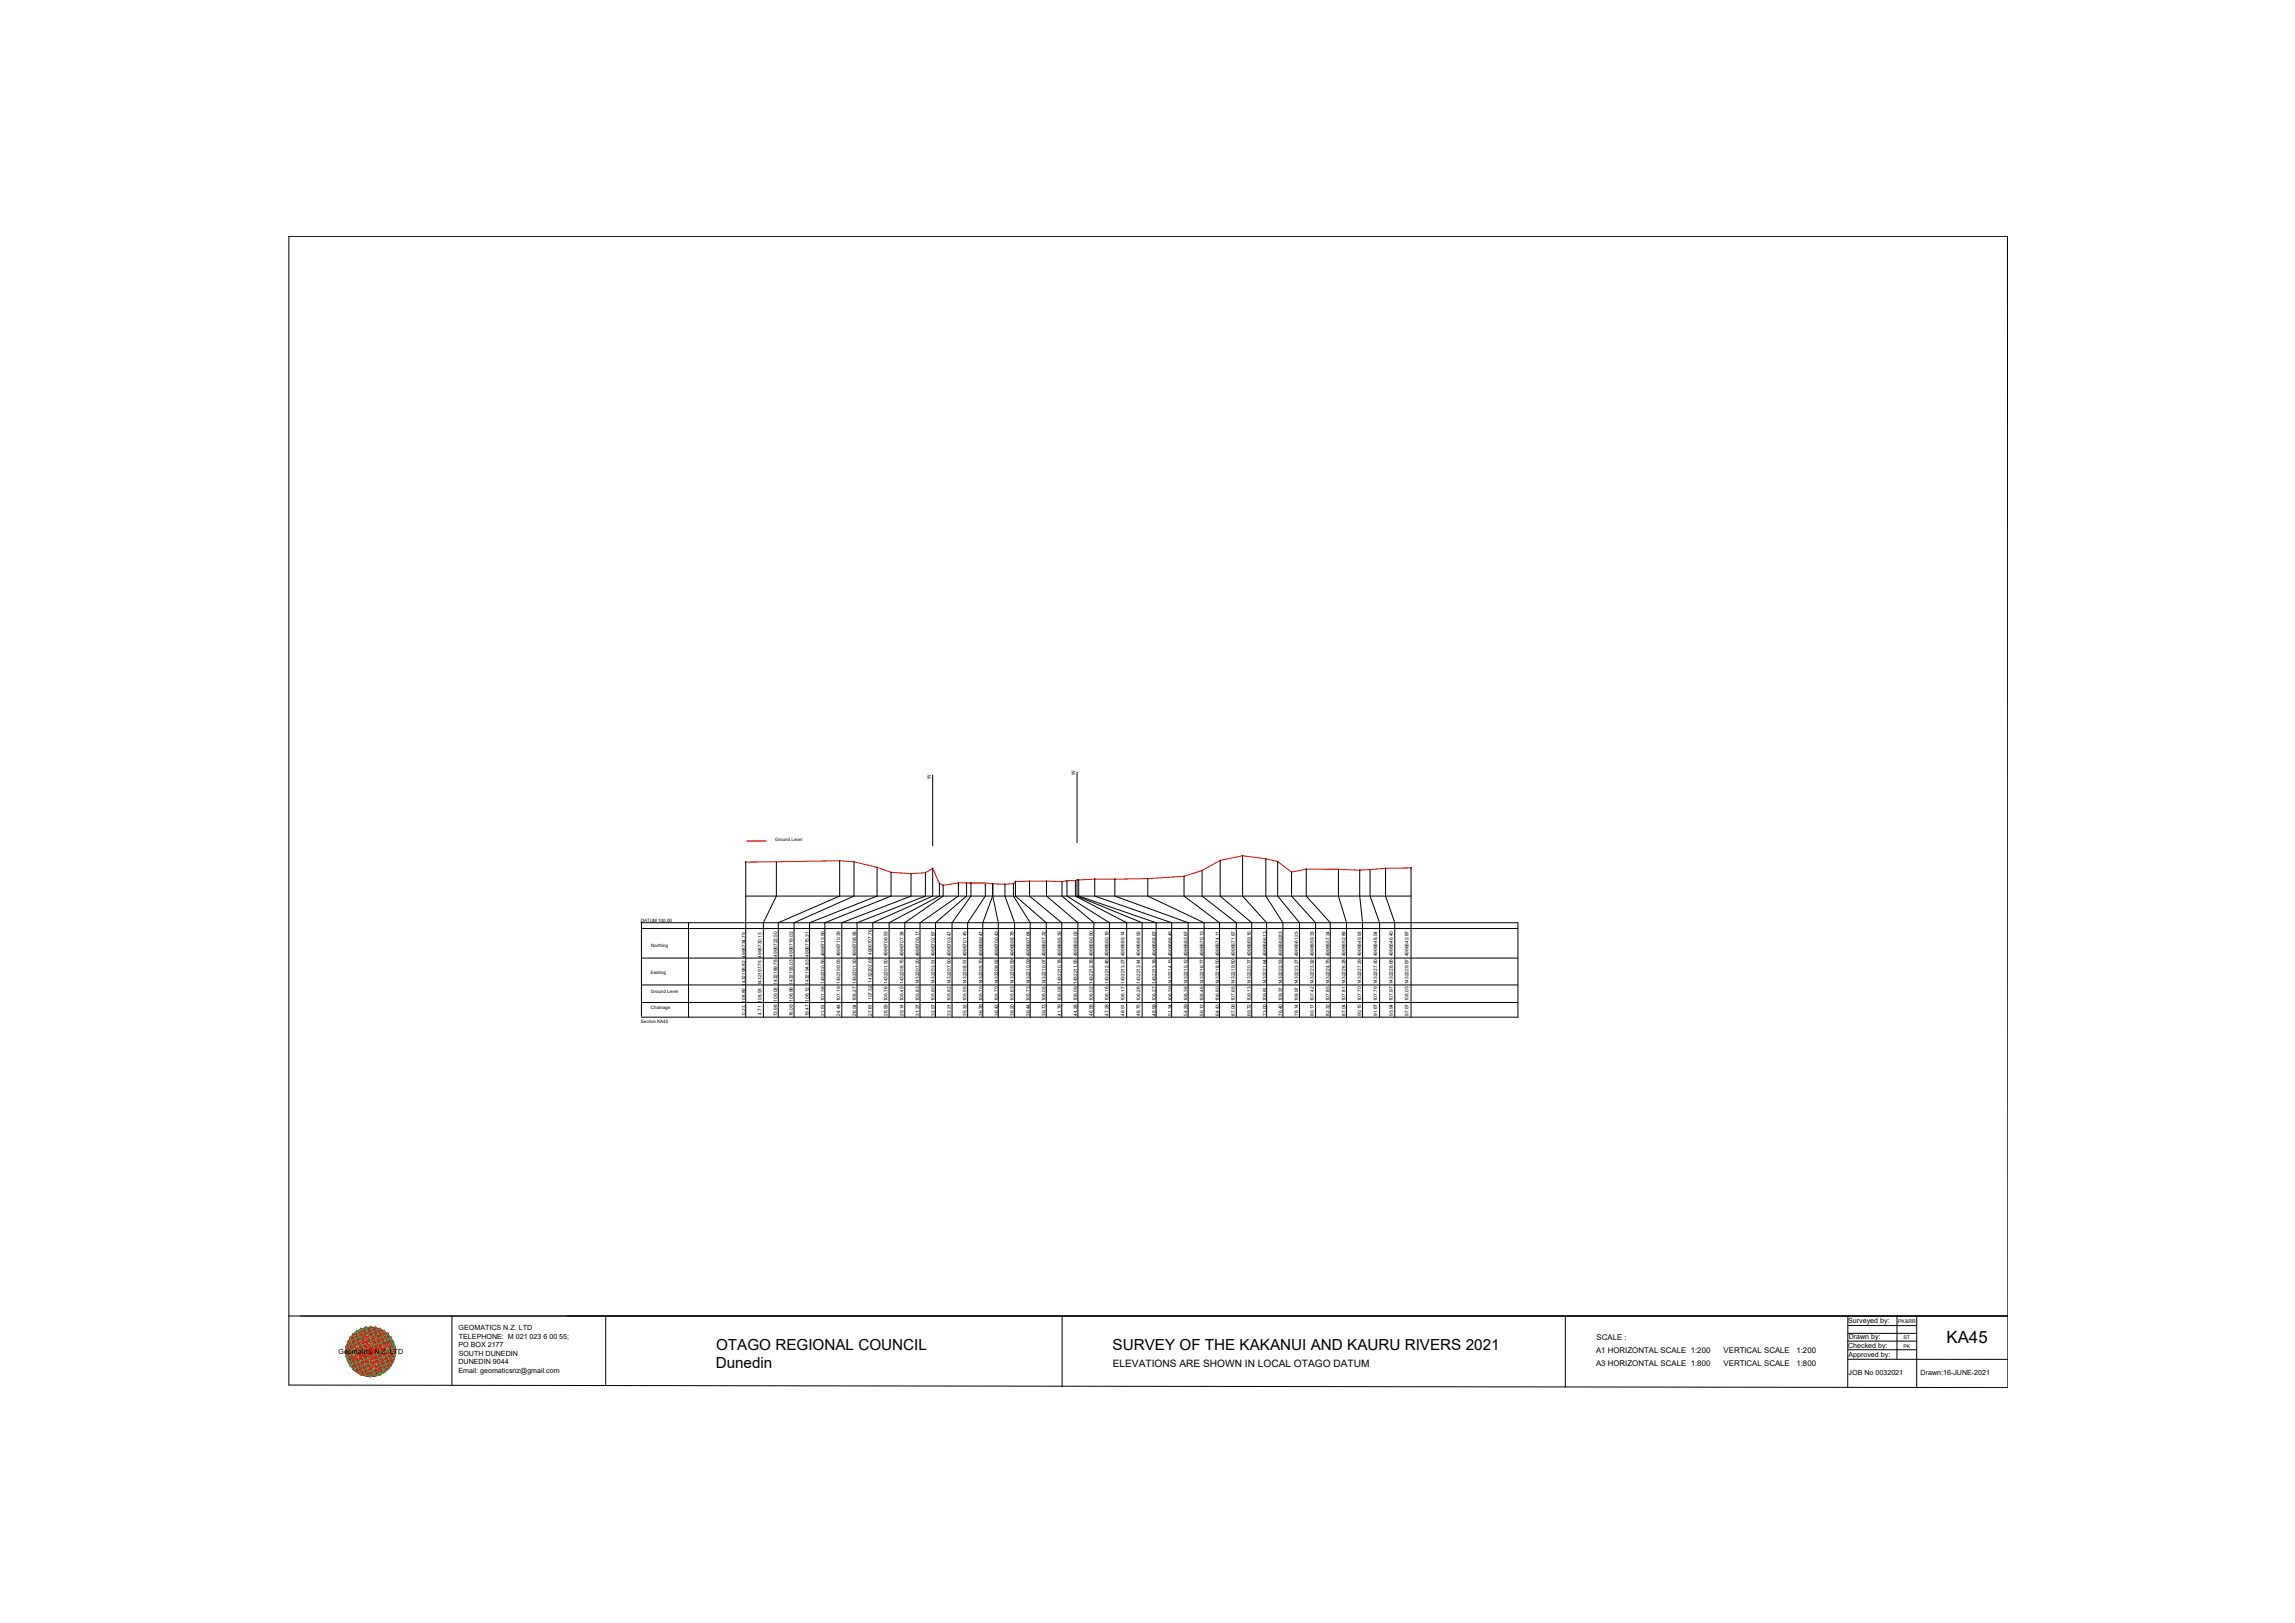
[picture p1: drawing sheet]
<svg xmlns="http://www.w3.org/2000/svg" width="420mm" height="297mm" viewBox="0 0 420 297" stroke-linecap="round" stroke-linejoin="round" font-family="sans-serif">
<defs><g id="words">
<text font-size="3.1" x="356.4" y="245.7">KA45</text>
<g font-size="2.8">
<text x="131" y="250.3">Dunedin</text>
<text x="131.1" y="247">OTAGO REGIONAL COUNCIL</text>
<text x="203.7" y="247">SURVEY OF THE KAKANUI AND KAURU RIVERS 2021</text>
</g>
<text font-size="1.9" x="203.7" y="250.1">ELEVATIONS ARE SHOWN IN LOCAL OTAGO DATUM</text>
<g font-size="1.4">
<text x="292.3" y="245.2">SCALE :</text>
<text x="292.2" y="247.6">A1 HORIZONTAL SCALE 1:200</text>
<text x="292.2" y="250">A3 HORIZONTAL SCALE 1:800</text>
<text x="315.5" y="247.6">VERTICAL SCALE</text>
<text x="315.5" y="250">VERTICAL SCALE</text>
<text x="328.9" y="247.6">1:200</text>
<text x="328.9" y="250">1:800</text>
</g>
<g font-size="1.3">
<text x="84" y="243.4">GEOMATICS N.Z. LTD</text>
<text x="84" y="245">TELEPHONE: M 021 023 6 00 55;</text>
<text x="338.3" y="242.1">Surveyed by:</text>
<text x="338.5" y="245.1">Drawn by:</text>
<text x="62" y="247.8">Geomatics N.Z. LTD</text>
<text x="83.9" y="246.6">PO BOX 2177</text>
<text x="83.9" y="249.7">DUNEDIN 9044</text>
<text x="83.9" y="251.3">Email: geomaticsnz@gmail.com</text>
<text x="84" y="248.1">SOUTH DUNEDIN</text>
<text x="338.3" y="246.6">Checked by:</text>
<text x="338.4" y="248.3">Approved by:</text>
<text x="338.4" y="251.7">JOB No 0032021</text>
<text x="351.6" y="251.7">Drawn:16-JUNE-2021</text>
</g>
<g font-size=".9">
<text x="170.4" y="142.5" transform="rotate(-90 170.4 142.5)">W</text>
<text x="196.8" y="141.9" transform="rotate(-90 196.8 141.9)">W</text>
<text x="136.5" y="185.7" transform="rotate(-90 136.5 185.7)">0.23 108.89 1432196.82 4996734.79</text>
<text x="139.4" y="185.7" transform="rotate(-90 139.4 185.7)">4.71 108.93 1432197.75 4996730.13</text>
<text x="150.9" y="185.9" transform="rotate(-90 150.9 185.9)">21.51 107.38 1432200.56 4996713.56</text>
<text x="153.8" y="185.9" transform="rotate(-90 153.8 185.9)">24.44 107.19 1432199.05 4996710.39</text>
<text x="156.7" y="185.9" transform="rotate(-90 156.7 185.9)">26.54 106.27 1432201.30 4996708.58</text>
<text x="159.6" y="185.9" transform="rotate(-90 159.6 185.9)">27.61</text>
<text x="159.6" y="183" transform="rotate(-90 159.6 183)">107.32 1432202.65 4996707.76</text>
<text x="162.5" y="185.9" transform="rotate(-90 162.5 185.9)">28.59 105.76 1432201.50 4996706.53</text>
<text x="165.4" y="185.9" transform="rotate(-90 165.4 185.9)">29.14 105.49 1432206.75 4996707.38</text>
<text x="168.3" y="185.9" transform="rotate(-90 168.3 185.9)">31.37 105.83 1432207.20 4996705.17</text>
<text x="171.2" y="185.9" transform="rotate(-90 171.2 185.9)">32.57 105.80 1432203.51 4996702.87</text>
<text x="174.1" y="185.9" transform="rotate(-90 174.1 185.9)">33.21 105.82 1432207.90 4996703.47</text>
<text x="177" y="185.9" transform="rotate(-90 177 185.9)">35.32 105.55 1432208.51 4996701.45</text>
<text x="179.8" y="185.9" transform="rotate(-90 179.8 185.9)">36.39 105.70 1432205.70 4996699.47</text>
<text x="182.7" y="185.9" transform="rotate(-90 182.7 185.9)">36.42 105.70 1432208.92 4996700.43</text>
<text x="185.6" y="185.9" transform="rotate(-90 185.6 185.9)">38.20 105.63 1432209.59 4996698.78</text>
<text x="188.5" y="185.9" transform="rotate(-90 188.5 185.9)">39.44 105.73 1432210.09 4996697.64</text>
<text x="191.4" y="185.9" transform="rotate(-90 191.4 185.9)">39.73 106.05 1432210.07 4996697.32</text>
<text x="194.3" y="185.9" transform="rotate(-90 194.3 185.9)">41.79 106.08 1432210.78 4996695.39</text>
<text x="197.2" y="185.9" transform="rotate(-90 197.2 185.9)">44.28 106.09 1432211.55 4996693.02</text>
<text x="200.1" y="185.9" transform="rotate(-90 200.1 185.9)">46.55 106.02 1432212.36 4996690.90</text>
<text x="203" y="185.9" transform="rotate(-90 203 185.9)">47.28 106.16 1432212.46 4996690.16</text>
<text x="205.9" y="185.9" transform="rotate(-90 205.9 185.9)">48.51 106.17 1432213.27 4996689.14</text>
<text x="208.7" y="185.9" transform="rotate(-90 208.7 185.9)">48.75 106.26 1432213.44 4996688.95</text>
<text x="211.6" y="185.9" transform="rotate(-90 211.6 185.9)">48.99 106.27 1432213.38 4996688.67</text>
<text x="214.5" y="185.9" transform="rotate(-90 214.5 185.9)">51.34 106.39 1432214.15 4996686.45</text>
<text x="217.4" y="185.9" transform="rotate(-90 217.4 185.9)">54.29 106.38 1432215.12 4996683.67</text>
<text x="220.3" y="185.9" transform="rotate(-90 220.3 185.9)">59.12 106.46 1432216.77 4996679.13</text>
<text x="223.2" y="185.9" transform="rotate(-90 223.2 185.9)">64.43 106.80 1432218.50 4996674.11</text>
<text x="226.1" y="185.9" transform="rotate(-90 226.1 185.9)">67.06 107.65 1432219.50 4996671.67</text>
<text x="229" y="185.9" transform="rotate(-90 229 185.9)">69.72 109.13 1432220.37 4996669.16</text>
<text x="231.9" y="186" transform="rotate(-90 231.9 186)">73.00 109.81 1432221.64 4996666.13</text>
<text x="234.8" y="186" transform="rotate(-90 234.8 186)">76.40 109.37 1432222.53 4996662.83</text>
<text x="237.6" y="186" transform="rotate(-90 237.6 186)">78.14 108.97 1432223.27 4996661.25</text>
<text x="240.5" y="185.9" transform="rotate(-90 240.5 185.9)">80.17 107.42 1432223.92 4996659.33</text>
<text x="243.4" y="185.9" transform="rotate(-90 243.4 185.9)">82.32 107.85 1432224.75 4996657.34</text>
<text x="246.3" y="185.9" transform="rotate(-90 246.3 185.9)">87.04 107.81 1432226.28 4996652.88</text>
<text x="249.2" y="185.9" transform="rotate(-90 249.2 185.9)">90.15 107.70 1432227.29 4996649.93</text>
<text x="252.1" y="185.9" transform="rotate(-90 252.1 185.9)">91.67 107.79 1432227.90 4996648.54</text>
<text x="255" y="185.9" transform="rotate(-90 255 185.9)">93.94 107.97 1432228.66 4996646.40</text>
<text x="257.9" y="185.9" transform="rotate(-90 257.9 185.9)">97.67 108.03 1432229.87 4996642.87</text>
<text x="142.3" y="186" transform="rotate(-90 142.3 186)">13.98 109.08 1432189.78 4996722.50</text>
<text x="145.2" y="186" transform="rotate(-90 145.2 186)">16.09 108.96 1432193.03 4996719.02</text>
<text x="148.1" y="186" transform="rotate(-90 148.1 186)">19.47 108.12 1432194.93 4996715.31</text>
<text x="347.5" y="242.2">PK&amp;RR</text>
<text x="348.5" y="245">ST</text>
<text x="348.5" y="246.8">PK</text>
</g>
<g font-size=".8">
<text x="141.9" y="153.9">Ground Level</text>
<text x="117.3" y="168.7">DATUM 100.00</text>
<text x="119.2" y="173.4">Northing</text>
<text x="119.1" y="178.2">Easting</text>
<text x="119.2" y="181.7">Ground Level</text>
<text x="119.2" y="184.6">Chainage</text>
<text x="117.3" y="187.3">Section KA45</text>
</g>
</g></defs>
<!-- layer: 0 -->
<g fill="none" stroke="#000" stroke-width=".18">
<path d="M52.9 43.3h314.6l.1 210.7-314.7-.5zM136.5 157.8v28.4M136.5 157.8h.1M142.1 157.7h.1M142.1 157.7v6.3l-2.3 4.9v17.3M153.7 157.5v6.5l-11.2 4.9v17.3M153.7 157.5v.1M156.4 157.7l-.1 6.3-10.9 4.9v17.3M160.6 158.7v.1M160.6 158.8v5.2l-12.4 4.9v17.3M163.1 159.7v4.3l-12.1 4.9v17.3M163.1 159.6v.1"/>
<path d="M166.8 159.9v4.1l-12.7 4.9v17.3M166.8 159.9h.1M169.4 159.7v4.3l-12.5 4.9v17.3M169.4 159.7h.1M170.8 141.8v13M170.8 158.9v5.1l-11 4.9v17.3M170.8 158.9l-.1 .1M197.2 141.3v12.9M220.1 159.3v4.7l6.2 4.9v17.3M223.4 157.4v6.6l5.8 4.9v17.3M223.4 157.4v.1M227.5 156.6v7.4l4.4 4.9v17.3"/>
<path d="M231.8 157.2l-.1 6.8 3.2 4.9v17.3M233.9 157.7v6.3l4 4.9v17.3M233.9 157.6v.1M236.5 159.6v4.4l4.3 4.9v17.3M236.5 159.6h-.1M239.1 159.1v4.9l4.4 4.9v17.3M239.2 159l-.1 .1M245 159.1v4.9l1.5 4.9v17.3M245.1 159.1h-.1M248.9 159.2v4.8l.5 4.9v17.3M249 159.2l-.1 .1M250.8 159.1v.1"/>
<path d="M250.8 159.1v4.9l1.8 4.9v17.3M253.6 158.9h.1M253.7 158.9v5.1l1.6 4.9v17.3M253.7 158.9h-.1M258.3 158.8v.1M258.3 158.8v27.4M117.4 168.9h.1M117.4 168.9h160.5v17.3h-160.5M117.4 175.3h160.5M117.4 168.9v17.1M117.4 169.9h160.5M126.1 168.9v17.3"/>
<path d="M136.5 164h121.8M172 161.7v2.3l-9.2 4.9v17.3M172 161.7h.1M172.7 162v2l-7.1 4.9v17.3M172.7 162h.1M175.4 161.6h.1M175.5 161.6v2.4l-7.1 4.9v17.3M175.5 161.6h-.1M176.9 161.6h.1M177 161.6v2.4l-5.7 4.9v17.3M177 161.6h-.1M177.7 161.6h.1"/>
<path d="M177.8 161.6v2.4l-3.5 4.9v17.3M177.8 161.6h-.1M180.4 161.9v.1M180.4 162v2l-3.2 4.9v17.3M181.7 161.7v.1M181.7 164l-1.8 4.9v17.3M181.7 161.8v2.2M181.7 161.7l.1 .1M181.8 164l1 4.9v17.3M181.8 161.7l-.1 .1M184 161.8v2.2l1.7 4.9v17.3M184 161.8v.1"/>
<path d="M185.5 161.7h.1M185.5 161.7v2.3l3.1 4.9v17.3M185.6 161.7h-.1M185.9 161.3h.1M185.9 161.3v2.7l5.6 4.9v17.3M188.5 161.3v2.7l5.9 4.9v17.3M188.5 161.3h.1M191.6 161.2v2.8l5.7 4.9v17.3M194.4 161.4v2.6l5.9 4.9v17.3M194.4 161.3v.1M195.3 161.2v2.8l7.8 4.9v17.3M195.4 161.2h-.1"/>
<path d="M196.9 161.2h.1M196.9 161.2v2.8l9.4 4.9v17.3M197.2 161v.1M197.2 161.1v2.9l11.9 4.9v17.3M197.5 161v.1M197.5 161v3l14.2 4.9v17.3M200.4 160.9h.1M200.4 160.9v3.1l14.1 4.9v17.3M204.1 160.9h.1M204.1 160.9v3.1l13.4 4.9v17.3M210.1 160.8h.1M210.1 160.8v3.2l10.3 4.9v17.3"/>
<path d="M210.2 160.8h-.1M216.8 160.4h.1M216.8 160.4v3.6l6.5 4.9v17.3M117.4 183.5h160.5M117.4 180.3h160.5M52.9 240.9h314.7M82.7 240.8v12.7M110.9 240.8v12.8M194.4 240.9v12.9M286.6 240.9v12.9M338.3 245.4h12.6M338.3 247h12.6"/>
<path d="M338.3 248.8h29.3M338.3 242.6h12.6M338.3 244h12.6M338.3 240.9v13M347.3 240.9v7.8M350.9 240.9v13"/>
<circle cx="136.5" cy="157.8" r=".02"/>
<circle cx="142.1" cy="157.7" r=".02"/>
<circle cx="153.7" cy="157.5" r=".02"/>
<circle cx="156.3" cy="157.7" r=".02"/>
<circle cx="160.6" cy="158.7" r=".02"/>
<circle cx="163.1" cy="159.7" r=".02"/>
<circle cx="166.8" cy="159.9" r=".02"/>
<circle cx="169.4" cy="159.7" r=".02"/>
<circle cx="170.7" cy="158.9" r=".02"/>
<circle cx="220.1" cy="159.3" r=".02"/>
<circle cx="223.4" cy="157.5" r=".02"/>
<circle cx="227.5" cy="156.6" r=".02"/>
<circle cx="231.7" cy="157.2" r=".02"/>
<circle cx="233.9" cy="157.7" r=".02"/>
<circle cx="236.4" cy="159.6" r=".02"/>
<circle cx="239.1" cy="159.1" r=".02"/>
<circle cx="245" cy="159.1" r=".02"/>
<circle cx="248.9" cy="159.3" r=".02"/>
<circle cx="250.8" cy="159.1" r=".02"/>
<circle cx="253.7" cy="158.9" r=".02"/>
<circle cx="258.3" cy="158.8" r=".02"/>
<circle cx="117.4" cy="168.9" r=".02"/>
<circle cx="172" cy="161.7" r=".02"/>
<circle cx="172.7" cy="162" r=".02"/>
<circle cx="175.5" cy="161.6" r=".02"/>
<circle cx="176.9" cy="161.6" r=".02"/>
<circle cx="177.8" cy="161.6" r=".02"/>
<circle cx="180.4" cy="161.9" r=".02"/>
<circle cx="181.7" cy="161.8" r=".02"/>
<circle cx="181.8" cy="161.8" r=".02"/>
<circle cx="184" cy="161.8" r=".02"/>
<circle cx="185.5" cy="161.7" r=".02"/>
<circle cx="185.9" cy="161.3" r=".02"/>
<circle cx="188.5" cy="161.3" r=".02"/>
<circle cx="191.6" cy="161.3" r=".02"/>
<circle cx="194.4" cy="161.3" r=".02"/>
<circle cx="195.3" cy="161.2" r=".02"/>
<circle cx="196.9" cy="161.2" r=".02"/>
<circle cx="197.2" cy="161.1" r=".02"/>
<circle cx="197.5" cy="161" r=".02"/>
<circle cx="200.4" cy="160.9" r=".02"/>
<circle cx="204.1" cy="160.9" r=".02"/>
<circle cx="210.1" cy="160.8" r=".02"/>
<circle cx="216.8" cy="160.4" r=".02"/>
</g>
<!-- layer: geo -->
<g fill="none" stroke="#545454" stroke-width=".18">
<path d="M63.3 247.4h9.1M63.4 246.5h8.9v1.8h-8.9zM63.6 245.7h8.5v3.5h-8.5zM63.6 245.7h.1M64 244.9h7.6v5h-7.6zM64.6 244.2h6.5v6.4h-6.5zM65.3 243.6h.1M65.3 243.6h5.1v7.6h-5.1zM66.1 243.2h3.5v8.4h-3.5zM66.9 242.9h1.8v9h-1.7zM67.8 242.8v9.2M71.6 244.9h.1"/>
<path d="M72.3 246.5h.1"/>
</g>
<g fill="none" stroke="#ff0" stroke-width=".18">
<path d="M63.3 247.4l4.5-4.6 4.6 4.6-4.6 4.5-4.4-4.5M63.4 246.5l3.6-3.6 5.3 5.4-3.6 3.6zM64.6 250.6h.1M64.6 244.2l6.5 6.4M65.3 251.2l-1.3-1.3 6.4-6.3 1.2 1.3-6.3 6.3M65.3 243.6l6.3 6.3-1.2 1.3-6.4-6.3zM66.1 243.2l6 6-2.5 2.4-6-5.9zM68.7 251.9h.1M68.7 242.9l3.6 3.6-5.3 5.4-3.6-3.6zM69.6 243.2l2.5 2.5-6 5.9-2.5-2.4zM71.1 244.1h.1M71.1 244.2l-6.5 6.4"/>
<path d="M71.1 250.6h.1"/>
</g>
<g fill="none" stroke="#00b85c" stroke-width=".18">
<path d="M63.3 247.4l1.3 3.2 7.8-3.2-1.3-3.2-7.8 3.2M63.4 246.5l7-2.9 1.9 4.7-7 2.9zM63.4 248.3l8.2-3.4 .7 1.6-8.2 3.4zM63.6 245.7l8.5 3.5M63.6 245.7l2.5 5.9M64 244.9l4.7-2 2.9 7-4.6 2zM64.6 244.2l3.2-1.4 3.3 7.8-3.3 1.4zM65.3 243.6l1.7-.7 3.4 8.3-1.7 .7zM66.1 243.2l3.5 8.4M69.6 243.2l-3.5 8.4M69.6 243.2l2.5 6M69.6 243.2l-6 2.5"/>
<path d="M72.1 245.7l-8.5 3.5M72.1 249.2l-6 2.4"/>
</g>
<g fill="none" stroke="#f00" stroke-width=".18">
<path d="M63.3 247.4l2.8 4.2M63.3 247.4l6.3 4.2M63.3 247.4l8.8 1.8M63.3 247.4h.1M63.4 248.3h.1M63.4 246.5h.1M63.4 246.5l8.9 1.8M63.4 246.5l.6 3.4M63.4 246.5l3.6 5.4M63.4 248.3l1.9 2.9M63.4 246.5l7 4.7M63.4 248.3l5.3 3.6"/>
<path d="M63.4 248.3l8.2 1.6M63.6 245.7l1 4.9M63.6 245.7l4.2 6.3M63.6 249.2l1 1.4M63.6 249.2l4.2 2.8M63.6 245.7l7.5 4.9M63.6 245.7l8.8 1.7M63.6 249.2l7.5 1.4M63.6 245.7l-.3 1.7M63.6 245.7h.1M63.7 249.2h.1M64 249.9h.1"/>
<path d="M64 244.9h.1M64 244.9l7.6 5M64 244.9l1.3 6.3M64 244.9l4.7 7M64 249.9l3 2M64 249.9l6.4 1.3M64 244.9l-.6 3.4M64.1 244.9l8.2 1.6M64.6 244.2h.1M64.6 244.2l1.5 7.4M64.6 244.2l5 7.4M64.6 244.2l7.5 5"/>
<path d="M64.6 250.6l1.5 1M64.6 244.2l-1 1.4M64.6 244.2l7.5 1.5M64.6 250.6l5 1M64.6 244.2l-1 5M64.7 250.6h.1M65.3 243.6h.1M65.3 251.2h.1M65.3 243.6l5.1 7.6M65.3 243.6l1.7 8.3M65.3 243.6l-1.9 2.9M65.3 251.2l3.4 .7"/>
<path d="M65.3 243.6l-1.3 6.3M65.3 243.6l7 4.7M65.3 243.6l6.3 1.3M66.1 243.2h.1M66.1 243.2l1.7 8.8M66.1 243.2l5 7.4M66.1 243.2l-1.5 1M66.1 243.2l6.3 4.2M66.1 243.2l-2.8 4.2M66.1 243.2l5 1M66.1 251.6l1.7 .4M66.1 243.2l-1.5 7.4"/>
<path d="M66.1 251.6h.1M67 242.9h.1M67 251.9h.1M67 242.9l1.7 9M67 242.9l4.6 7M67 242.9l-3 2M67 242.9l5.3 3.6M67 242.9l-3.6 5.4M67 242.9l3.4 .7M67 242.9l-1.7 8.3M67.8 242.9h.1M67.8 242.8l1.8 8.8"/>
<path d="M67.8 242.8l-1.7 .4M67.8 242.8l4.3 6.4M67.8 242.8l-4.2 2.9M67.8 242.8l4.3 2.9M67.8 242.8l-4.2 6.4M67.8 242.8l1.8 .4M67.8 242.8l-1.7 8.8M67.9 251.9h.1M68.7 251.9h.1M68.7 242.9h.1M68.7 242.9l-1.7 9M68.7 242.9l1.7 8.3"/>
<path d="M68.7 242.9l-3.4 .7M68.7 242.9l3.6 5.4M68.7 242.9l-5.3 3.6M68.7 242.9l2.9 2M68.7 242.9l-4.7 7M69.5 243.2h.1M69.6 243.2l1.5 7.4M69.6 243.2l-5 1M69.6 251.6l-1.8 .4M69.6 243.2l2.8 4.2M69.6 243.2l-6.3 4.2M69.6 243.2l1.5 1"/>
<path d="M69.6 243.2l-5 7.4M69.6 243.2l-1.8 8.8M69.6 251.6h.1M70.4 251.2h.1M70.4 243.6h.1M70.4 243.6l-5.1 7.6M70.4 243.6l1.2 6.3M70.4 243.6l-6.4 1.3M70.4 251.2l-3.4 .7M70.4 243.6l1.9 2.9M70.4 243.6l-7 4.7M70.4 243.6l-1.7 8.3"/>
<path d="M71 244.2h.1M71.1 244.2l1 5M71.1 244.2l-7.5 1.5M71.1 250.6l-5 1M71.1 244.2l1 1.5M71.1 244.2l-7.5 5M71.1 250.6l-1.5 1M71.1 244.2l-5 7.4M71.1 244.2l-1.5 7.4M71.1 250.6h.1M71.6 244.9h.1M71.6 249.9h.1"/>
<path d="M71.6 244.9l-7.6 5M71.6 244.9l.7 3.4M71.6 244.9l-8.2 1.6M71.6 249.9l-6.3 1.3M71.6 249.9l-2.9 2M71.6 244.9l-4.6 7M71.6 244.9l-1.2 6.3M72 245.6h.1M72.1 249.1h.1M72.1 245.7l.3 1.7M72.1 245.7l-8.8 1.7 .3 1.8M72.1 249.2l-7.5 1.4"/>
<path d="M72.1 249.2l-4.3 2.8M72.1 245.7l-7.5 4.9M72.1 245.6l-4.3 6.4M72.1 249.2l-1 1.4M72.1 245.7l-1 4.9M72.3 246.5h.1M72.3 248.3h.1M72.3 246.5l-8.9 1.8M72.3 248.3l-8.3 1.6M72.3 246.5l-7 4.7M72.3 248.3l-5.3 3.6M72.3 246.5l-3.6 5.4"/>
<path d="M72.3 248.3l-1.9 2.9M72.3 246.5l-.7 3.4M72.4 247.4h.1M72.4 247.4l-.3 1.8M72.4 247.4l-8.8 1.8M72.4 247.4l-6.3 4.2M72.4 247.4l-2.8 4.2"/>
</g>
<!-- layer: 0 -->
<path d="M136.5 157.8l17.2-.3 2.6 .2 4.3 1 2.5 1 3.7 .2 2.6-.2 1.4-.8 1.2 2.8 .7 .3 2.8-.4h4.9a22.1 22.1 0 0 0 5.1 .1l.4-.4 8.5 .1 .9-.2 5.1-.3 9.7-.1 6.7-.4 3.3-1.1 3.3-1.8 4.1-.9 4.2 .6 2.2 .5 2.6 1.9 2.6-.5 9.8 .2 4.8-.4 4.6-.1M136.7 153.9h3.6" fill="none" stroke="#f00" stroke-width=".18"/>
<use href="#words"/>
</svg>
